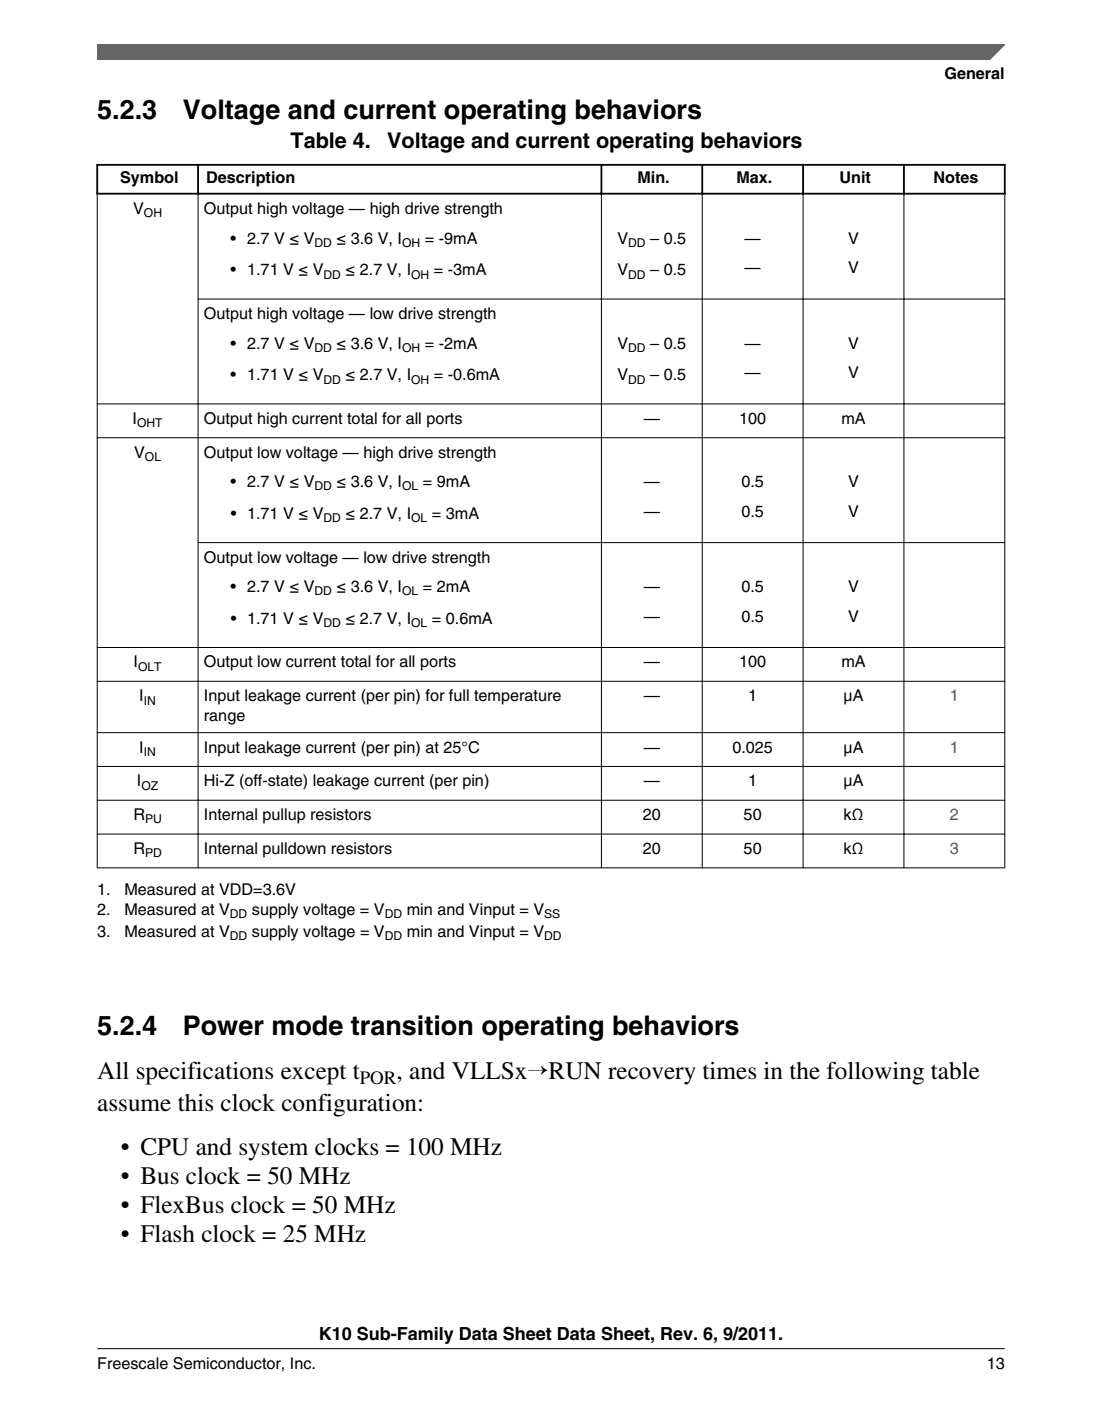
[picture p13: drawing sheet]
<svg xmlns="http://www.w3.org/2000/svg" width="216mm" height="274mm" viewBox="0 0 216 274" stroke-linecap="round" stroke-linejoin="round" font-family="sans-serif">
<defs><g id="words">
<g font-size="5.3">
<text x="19" y="23.2">5.2.3</text>
<text x="35.8" y="23.2">Voltage and current operating behaviors</text>
<text x="19" y="202.6">5.2.4</text>
<text x="35.8" y="202.6">Power mode transition operating behaviors</text>
</g>
<g font-size="4.9">
<text x="19.1" y="211.2">All specifications except t</text>
<text x="77.7" y="211.2">, and VLLSx→RUN recovery times in the following table</text>
<text x="19" y="217.6">assume this clock configuration:</text>
<text x="23.7" y="226.2">• CPU and system clocks = 100 MHz</text>
<text x="23.7" y="231.8">• Bus clock = 50 MHz</text>
<text x="23.7" y="237.5">• FlexBus clock = 50 MHz</text>
<text x="23.7" y="243.1">• Flash clock = 25 MHz</text>
</g>
<g font-size="4.2">
<text x="56.9" y="29">Table 4.</text>
<text x="75.8" y="29">Voltage and current operating behaviors</text>
</g>
<text font-size="3.7" x="70.5" y="212.2">POR</text>
<text font-size="3.5" x="62.5" y="262.3">K10 Sub-Family Data Sheet Data Sheet, Rev. 6, 9/2011.</text>
<g font-size="3.2">
<text x="185" y="15.5">General</text>
<text x="23.5" y="35.9">Symbol</text>
<text x="40.4" y="35.9">Description</text>
<text x="124.9" y="35.9">Min.</text>
<text x="144.3" y="35.9">Max.</text>
<text x="164.5" y="35.9">Unit</text>
<text x="182.9" y="35.9">Notes</text>
<text x="26.1" y="41.9">V</text>
<text x="40" y="41.9">Output high voltage — high drive strength</text>
<text x="45.2" y="47.7">• 2.7 V ≤ V</text>
<text x="65.9" y="47.7">≤ 3.6 V, I</text>
<text x="83.2" y="47.7">= -9mA</text>
<text x="121" y="47.7">V</text>
<text x="127.4" y="47.7">– 0.5</text>
<text x="145.9" y="47.7">—</text>
<text x="166.2" y="47.7">V</text>
<text x="45.2" y="53.9">• 1.71 V ≤ V</text>
<text x="67.7" y="53.9">≤ 2.7 V, I</text>
<text x="85" y="53.9">= -3mA</text>
<text x="121" y="53.9">V</text>
<text x="127.4" y="53.9">– 0.5</text>
<text x="145.9" y="53.5">—</text>
<text x="166.2" y="53.5">V</text>
<text x="40" y="62.5">Output high voltage — low drive strength</text>
<text x="45.2" y="68.2">• 2.7 V ≤ V</text>
<text x="65.9" y="68.2">≤ 3.6 V, I</text>
<text x="83.2" y="68.2">= -2mA</text>
<text x="121" y="68.2">V</text>
<text x="127.4" y="68.2">– 0.5</text>
<text x="145.9" y="68.2">—</text>
<text x="166.2" y="68.2">V</text>
<text x="45.2" y="74.5">• 1.71 V ≤ V</text>
<text x="67.7" y="74.5">≤ 2.7 V, I</text>
<text x="85" y="74.5">= -0.6mA</text>
<text x="121" y="74.5">V</text>
<text x="127.4" y="74.5">– 0.5</text>
<text x="145.9" y="74">—</text>
<text x="166.2" y="74">V</text>
<text x="26" y="83">I</text>
<text x="40" y="83">Output high current total for all ports</text>
<text x="126.1" y="83">—</text>
<text x="144.8" y="83">100</text>
<text x="164.8" y="83">mA</text>
<text x="26.3" y="89.6">V</text>
<text x="40" y="89.6">Output low voltage — high drive strength</text>
<text x="45.2" y="95.4">• 2.7 V ≤ V</text>
<text x="65.9" y="95.4">≤ 3.6 V, I</text>
<text x="82.9" y="95.4">= 9mA</text>
<text x="126.1" y="95.4">—</text>
<text x="145.3" y="95.4">0.5</text>
<text x="166.2" y="95.4">V</text>
<text x="45.2" y="101.6">• 1.71 V ≤ V</text>
<text x="67.7" y="101.6">≤ 2.7 V, I</text>
<text x="84.6" y="101.6">= 3mA</text>
<text x="126.1" y="101.2">—</text>
<text x="145.3" y="101.2">0.5</text>
<text x="166.2" y="101.2">V</text>
<text x="40" y="110.2">Output low voltage — low drive strength</text>
<text x="45.2" y="115.9">• 2.7 V ≤ V</text>
<text x="65.9" y="115.9">≤ 3.6 V, I</text>
<text x="82.9" y="115.9">= 2mA</text>
<text x="126.1" y="115.9">—</text>
<text x="145.3" y="115.9">0.5</text>
<text x="166.2" y="115.9">V</text>
<text x="45.2" y="122.2">• 1.71 V ≤ V</text>
<text x="67.7" y="122.2">≤ 2.7 V, I</text>
<text x="84.6" y="122.2">= 0.6mA</text>
<text x="126.1" y="121.7">—</text>
<text x="145.3" y="121.7">0.5</text>
<text x="166.2" y="121.7">V</text>
<text x="26.2" y="130.7">I</text>
<text x="40" y="130.7">Output low current total for all ports</text>
<text x="126.1" y="130.7">—</text>
<text x="144.8" y="130.7">100</text>
<text x="164.8" y="130.7">mA</text>
<text x="27.3" y="137.3">I</text>
<text x="40" y="137.3">Input leakage current (per pin) for full temperature</text>
<text x="126.1" y="137.3">—</text>
<text x="146.6" y="137.3">1</text>
<text x="165.2" y="137.3">μA</text>
<text x="40" y="141.2">range</text>
<text x="27.3" y="147.4">I</text>
<text x="40" y="147.4">Input leakage current (per pin) at 25°C</text>
<text x="126.1" y="147.4">—</text>
<text x="143.5" y="147.4">0.025</text>
<text x="165.2" y="147.4">μA</text>
<text x="26.8" y="154">I</text>
<text x="40" y="154">Hi-Z (off-state) leakage current (per pin)</text>
<text x="126.1" y="154">—</text>
<text x="146.6" y="154">1</text>
<text x="165.2" y="154">μA</text>
<text x="26.1" y="160.6">R</text>
<text x="40" y="160.6">Internal pullup resistors</text>
<text x="125.9" y="160.6">20</text>
<text x="145.7" y="160.6">50</text>
<text x="165.3" y="160.6">kΩ</text>
<text x="26.1" y="167.2">R</text>
<text x="40" y="167.2">Internal pulldown resistors</text>
<text x="125.9" y="167.2">20</text>
<text x="145.7" y="167.2">50</text>
<text x="165.3" y="167.2">kΩ</text>
<text x="19" y="175.2">1.</text>
<text x="19.1" y="179.1">2.</text>
<text x="24.4" y="175.2">Measured at VDD=3.6V</text>
<text x="24.4" y="179.1">Measured at V</text>
<text x="49.4" y="179.1">supply voltage = V</text>
<text x="79.7" y="179.1">min and Vinput = V</text>
<text x="19" y="183.5">3.</text>
<text x="24.4" y="183.5">Measured at V</text>
<text x="49.4" y="183.5">supply voltage = V</text>
<text x="79.7" y="183.5">min and Vinput = V</text>
<text x="19" y="268">Freescale Semiconductor, Inc.</text>
<text x="193.3" y="268">13</text>
</g>
<g font-size="3.2" fill="#00f">
<text x="186.1" y="137.3">1</text>
<text x="186.1" y="147.4">1</text>
<text x="186.1" y="160.6">2</text>
<text x="186.1" y="167.2">3</text>
</g>
<g font-size="2.4">
<text x="28.2" y="42.6">OH</text>
<text x="61.6" y="48.3">DD</text>
<text x="78.8" y="48.3">OH</text>
<text x="123.1" y="48.3">DD</text>
<text x="63.4" y="54.6">DD</text>
<text x="80.6" y="54.6">OH</text>
<text x="123.1" y="54.6">DD</text>
<text x="61.6" y="68.9">DD</text>
<text x="78.8" y="68.9">OH</text>
<text x="123.1" y="68.9">DD</text>
<text x="63.4" y="75.1">DD</text>
<text x="80.6" y="75.1">OH</text>
<text x="123.1" y="75.1">DD</text>
<text x="26.9" y="83.6">OHT</text>
<text x="28.4" y="90.3">OL</text>
<text x="61.6" y="96">DD</text>
<text x="78.8" y="96">OL</text>
<text x="63.4" y="102.3">DD</text>
<text x="80.6" y="102.3">OL</text>
<text x="61.6" y="116.6">DD</text>
<text x="78.8" y="116.6">OL</text>
<text x="63.4" y="122.8">DD</text>
<text x="80.6" y="122.8">OL</text>
<text x="27.1" y="131.3">OLT</text>
<text x="28.2" y="137.9">IN</text>
<text x="28.2" y="148">IN</text>
<text x="27.7" y="154.6">OZ</text>
<text x="28.4" y="161.2">PU</text>
<text x="28.4" y="167.9">PD</text>
<text x="45" y="179.8">DD</text>
<text x="75.4" y="179.8">DD</text>
<text x="106.6" y="179.8">SS</text>
<text x="45" y="184.1">DD</text>
<text x="75.4" y="184.1">DD</text>
<text x="106.6" y="184.1">DD</text>
</g>
</g></defs>
<path d="M18.9 32.3h178.1M18.9 37.9h178.1M19 32.1v6M38.8 32.1v6M117.8 32.1v6M137.6 32.1v6M157.3 32.1v6M177.1 32.1v6M196.8 32.1v6" fill="none" stroke="#000" stroke-width=".35"/>
<g fill="none" stroke="#000" stroke-width=".2">
<path d="M19 38.1v131.9M38.8 37.7v132.3M117.8 37.7v132.3M137.6 37.7v132.3M157.3 37.7v132.3M177.1 37.7v132.3M196.8 38.1v131.9M38.7 58.6h158.2M196.9 79.1h-177.9M19 85.7h177.9M38.7 106.2h158.2M19 133.4h177.9"/>
<path d="M196.9 126.8h-177.9M19 143.5h177.9M19 150.1h177.9M19 156.7h177.9M19 163.3h177.9M19 169.9h177.9"/>
</g>
<path d="M19.1 8.7h177.8l-5.7 3h-172.1z" fill="#666"/>
<path d="M19.1 11.7v-3h177.8l-3.1 3" fill="none" stroke="#666" stroke-width=".28"/>
<path d="M19 264.1h177.8" fill="none" stroke="#000" stroke-width=".2"/>
<use href="#words"/>
</svg>
